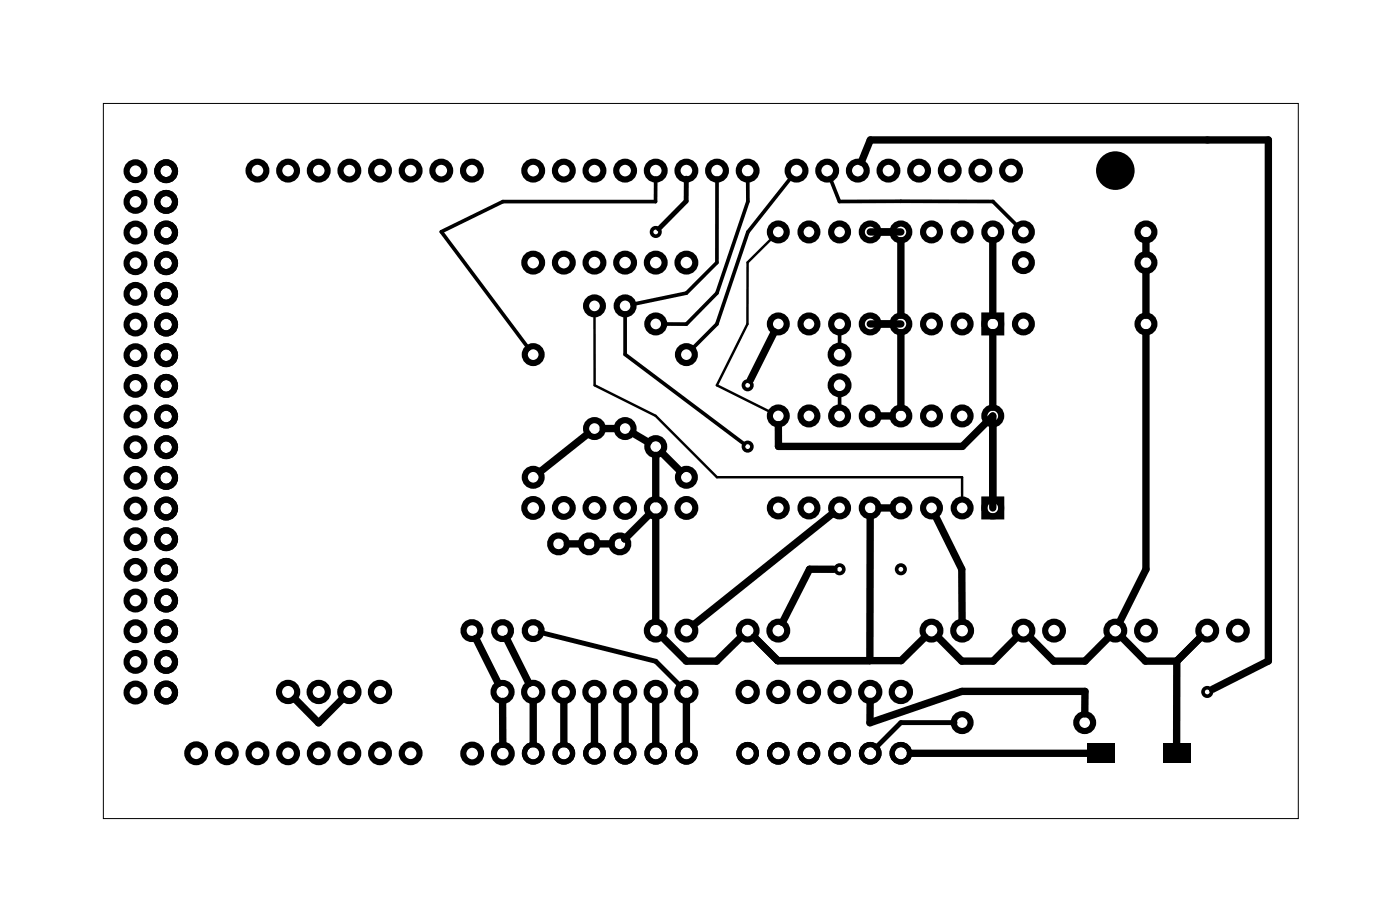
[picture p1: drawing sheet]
<svg xmlns="http://www.w3.org/2000/svg" width="116mm" height="76mm" viewBox="0 0 116 76" stroke-linecap="round" stroke-linejoin="round" font-family="sans-serif">
<path d="M8.6 8.6h99v59.2h-99z" fill="none" stroke="#000" stroke-width=".08"/>
<g fill="none" stroke="#000" stroke-width=".3">
<path d="M54.4 14.8l-.1 1.9h-12.6l-5.1 2.5 7.3 9.7M59.4 14.8v6.9l-2.5 2.6-4.5 .9M62 14.8v1.9l-2.6 7.6-2.5 2.5h-2M65.6 14.6l-3.6 4.6-2.6 7.6-2.1 2.2M68.8 14.7l.8 2h12.7l2.1 2.1M51.8 25.9v3.5l9.9 7.4M69.6 27.4v1.3M69.6 32.5v1.4"/>
<circle cx="54.4" cy="19.2" r=".35"/>
<circle cx="62" cy="37" r=".35"/>
<circle cx="62" cy="31.9" r=".35"/>
<circle cx="69.6" cy="47.2" r=".35"/>
<circle cx="74.7" cy="47.2" r=".35"/>
<circle cx="100.1" cy="57.3" r=".35"/>
</g>
<circle cx="41.7" cy="57.3" r=".75" fill="none" stroke="#000" stroke-width=".5"/>
<g fill="none" stroke="#000" stroke-width=".51">
<path d="M81.6 26.1h1.4v1.4h-1.4zM81.6 41.4h1.4v1.4h-1.4z"/>
<circle cx="11.2" cy="19.3" r=".74"/>
<circle cx="11.2" cy="14.2" r=".74"/>
<circle cx="11.2" cy="16.7" r=".74"/>
<circle cx="13.8" cy="19.3" r=".74"/>
<circle cx="13.8" cy="14.2" r=".74"/>
<circle cx="13.8" cy="16.7" r=".74"/>
<circle cx="21.3" cy="14.1" r=".74"/>
<circle cx="23.9" cy="14.1" r=".74"/>
<circle cx="26.4" cy="14.1" r=".74"/>
<circle cx="29" cy="14.1" r=".74"/>
<circle cx="31.5" cy="14.1" r=".74"/>
<circle cx="34" cy="14.1" r=".74"/>
<circle cx="36.6" cy="14.1" r=".74"/>
<circle cx="39.1" cy="14.1" r=".74"/>
<circle cx="44.2" cy="14.1" r=".74"/>
<circle cx="46.7" cy="14.1" r=".74"/>
<circle cx="49.3" cy="14.1" r=".74"/>
<circle cx="51.8" cy="14.1" r=".74"/>
<circle cx="54.4" cy="14.1" r=".74"/>
<circle cx="56.9" cy="14.1" r=".74"/>
<circle cx="59.4" cy="14.1" r=".74"/>
<circle cx="62" cy="14.1" r=".74"/>
<circle cx="64.5" cy="19.2" r=".7"/>
<circle cx="66" cy="14.1" r=".74"/>
<circle cx="67.1" cy="19.2" r=".7"/>
<circle cx="68.6" cy="14.1" r=".74"/>
<circle cx="69.6" cy="19.2" r=".7"/>
<circle cx="71.1" cy="14.1" r=".74"/>
<circle cx="72.1" cy="19.2" r=".7"/>
<circle cx="73.7" cy="14.1" r=".74"/>
<circle cx="74.7" cy="19.2" r=".7"/>
<circle cx="76.2" cy="14.1" r=".74"/>
<circle cx="77.2" cy="19.2" r=".7"/>
<circle cx="78.7" cy="14.1" r=".74"/>
<circle cx="79.8" cy="19.2" r=".7"/>
<circle cx="81.3" cy="14.1" r=".74"/>
<circle cx="82.3" cy="19.2" r=".7"/>
<circle cx="83.8" cy="14.1" r=".74"/>
<circle cx="84.8" cy="19.2" r=".7"/>
<circle cx="95" cy="19.2" r=".7"/>
<circle cx="11.2" cy="29.4" r=".74"/>
<circle cx="11.2" cy="24.3" r=".74"/>
<circle cx="11.2" cy="32" r=".74"/>
<circle cx="11.2" cy="26.9" r=".74"/>
<circle cx="11.2" cy="21.8" r=".74"/>
<circle cx="11.2" cy="34.5" r=".74"/>
<circle cx="11.2" cy="39.6" r=".74"/>
<circle cx="11.2" cy="37" r=".74"/>
<circle cx="13.8" cy="26.9" r=".74"/>
<circle cx="13.8" cy="24.3" r=".74"/>
<circle cx="13.8" cy="32" r=".74"/>
<circle cx="13.8" cy="29.4" r=".74"/>
<circle cx="13.8" cy="21.8" r=".74"/>
<circle cx="13.8" cy="34.5" r=".74"/>
<circle cx="13.8" cy="39.6" r=".74"/>
<circle cx="13.8" cy="37" r=".74"/>
<circle cx="44.2" cy="21.8" r=".74"/>
<circle cx="44.2" cy="39.5" r=".7"/>
<circle cx="44.2" cy="29.4" r=".7"/>
<circle cx="46.7" cy="21.8" r=".74"/>
<circle cx="49.3" cy="21.8" r=".74"/>
<circle cx="49.3" cy="35.5" r=".7"/>
<circle cx="49.3" cy="25.3" r=".7"/>
<circle cx="51.8" cy="35.5" r=".7"/>
<circle cx="51.8" cy="25.3" r=".7"/>
<circle cx="51.8" cy="21.8" r=".74"/>
<circle cx="54.4" cy="21.8" r=".74"/>
<circle cx="54.4" cy="37" r=".7"/>
<circle cx="54.4" cy="26.8" r=".7"/>
<circle cx="56.9" cy="21.8" r=".74"/>
<circle cx="56.9" cy="39.5" r=".7"/>
<circle cx="56.9" cy="29.4" r=".7"/>
<circle cx="64.5" cy="26.8" r=".7"/>
<circle cx="64.5" cy="34.5" r=".7"/>
<circle cx="67.1" cy="26.8" r=".7"/>
<circle cx="67.1" cy="34.5" r=".7"/>
<circle cx="69.6" cy="26.8" r=".7"/>
<circle cx="69.6" cy="34.5" r=".7"/>
<circle cx="69.6" cy="29.4" r=".74"/>
<circle cx="69.6" cy="31.9" r=".74"/>
<circle cx="72.1" cy="26.8" r=".7"/>
<circle cx="72.1" cy="34.5" r=".7"/>
<circle cx="74.7" cy="26.8" r=".7"/>
<circle cx="74.7" cy="34.5" r=".7"/>
<circle cx="77.2" cy="26.8" r=".7"/>
<circle cx="77.2" cy="34.5" r=".7"/>
<circle cx="79.8" cy="26.8" r=".7"/>
<circle cx="79.8" cy="34.5" r=".7"/>
<circle cx="82.3" cy="26.8" r=".7"/>
<circle cx="82.3" cy="34.5" r=".7"/>
<circle cx="84.8" cy="21.8" r=".7"/>
<circle cx="84.8" cy="26.8" r=".7"/>
<circle cx="95" cy="26.8" r=".7"/>
<circle cx="95" cy="21.8" r=".7"/>
<circle cx="11.2" cy="57.4" r=".74"/>
<circle cx="11.2" cy="47.2" r=".74"/>
<circle cx="11.2" cy="52.3" r=".74"/>
<circle cx="11.2" cy="49.7" r=".74"/>
<circle cx="11.2" cy="42.1" r=".74"/>
<circle cx="11.2" cy="54.8" r=".74"/>
<circle cx="11.2" cy="44.7" r=".74"/>
<circle cx="13.8" cy="44.7" r=".74"/>
<circle cx="13.8" cy="52.3" r=".74"/>
<circle cx="13.8" cy="57.4" r=".74"/>
<circle cx="13.8" cy="54.8" r=".74"/>
<circle cx="13.8" cy="47.2" r=".74"/>
<circle cx="13.8" cy="42.1" r=".74"/>
<circle cx="13.8" cy="49.7" r=".74"/>
<circle cx="23.9" cy="57.3" r=".75"/>
<circle cx="26.4" cy="57.3" r=".75"/>
<circle cx="29" cy="57.3" r=".75"/>
<circle cx="31.5" cy="57.3" r=".75"/>
<circle cx="39.1" cy="52.2" r=".7"/>
<circle cx="41.7" cy="52.2" r=".7"/>
<circle cx="44.2" cy="42.1" r=".74"/>
<circle cx="44.2" cy="52.2" r=".7"/>
<circle cx="44.2" cy="57.3" r=".75"/>
<circle cx="46.3" cy="45" r=".7"/>
<circle cx="46.7" cy="42.1" r=".74"/>
<circle cx="46.7" cy="57.3" r=".75"/>
<circle cx="48.8" cy="45" r=".7"/>
<circle cx="49.3" cy="42.1" r=".74"/>
<circle cx="49.3" cy="57.3" r=".75"/>
<circle cx="51.4" cy="45" r=".7"/>
<circle cx="51.8" cy="42.1" r=".74"/>
<circle cx="51.8" cy="57.3" r=".75"/>
<circle cx="54.4" cy="52.2" r=".74"/>
<circle cx="54.4" cy="42.1" r=".74"/>
<circle cx="54.4" cy="57.3" r=".75"/>
<circle cx="56.9" cy="52.2" r=".74"/>
<circle cx="56.9" cy="42.1" r=".74"/>
<circle cx="56.9" cy="57.3" r=".75"/>
<circle cx="62" cy="52.2" r=".74"/>
<circle cx="62" cy="57.3" r=".75"/>
<circle cx="64.5" cy="52.2" r=".74"/>
<circle cx="64.5" cy="42.1" r=".7"/>
<circle cx="64.5" cy="57.3" r=".75"/>
<circle cx="67.1" cy="42.1" r=".7"/>
<circle cx="67.1" cy="57.3" r=".75"/>
<circle cx="69.6" cy="42.1" r=".7"/>
<circle cx="69.6" cy="57.3" r=".75"/>
<circle cx="72.1" cy="42.1" r=".7"/>
<circle cx="72.1" cy="57.3" r=".75"/>
<circle cx="74.7" cy="42.1" r=".7"/>
<circle cx="74.7" cy="57.3" r=".75"/>
<circle cx="77.2" cy="52.2" r=".74"/>
<circle cx="77.2" cy="42.1" r=".7"/>
<circle cx="79.8" cy="52.2" r=".74"/>
<circle cx="79.8" cy="42.1" r=".7"/>
<circle cx="79.8" cy="59.9" r=".7"/>
<circle cx="82.3" cy="42.1" r=".7"/>
<circle cx="84.8" cy="52.2" r=".74"/>
<circle cx="87.4" cy="52.2" r=".74"/>
<circle cx="89.9" cy="59.9" r=".7"/>
<circle cx="92.5" cy="52.2" r=".74"/>
<circle cx="95" cy="52.2" r=".74"/>
<circle cx="100.1" cy="52.2" r=".74"/>
<circle cx="102.6" cy="52.2" r=".74"/>
<circle cx="16.3" cy="62.4" r=".74"/>
<circle cx="18.8" cy="62.4" r=".74"/>
<circle cx="21.3" cy="62.4" r=".74"/>
<circle cx="23.9" cy="62.4" r=".74"/>
<circle cx="26.4" cy="62.4" r=".74"/>
<circle cx="29" cy="62.4" r=".74"/>
<circle cx="31.5" cy="62.4" r=".74"/>
<circle cx="34" cy="62.4" r=".74"/>
<circle cx="39.1" cy="62.4" r=".74"/>
<circle cx="41.7" cy="62.4" r=".74"/>
</g>
<g fill="none" stroke="#000" stroke-width=".43">
<circle cx="44.2" cy="62.4" r=".72"/>
<circle cx="46.7" cy="62.4" r=".72"/>
<circle cx="49.3" cy="62.4" r=".72"/>
<circle cx="51.8" cy="62.4" r=".72"/>
<circle cx="54.4" cy="62.4" r=".72"/>
<circle cx="56.9" cy="62.4" r=".72"/>
<circle cx="62" cy="62.4" r=".72"/>
<circle cx="64.5" cy="62.4" r=".72"/>
<circle cx="67.1" cy="62.4" r=".72"/>
<circle cx="69.6" cy="62.4" r=".72"/>
<circle cx="72.1" cy="62.4" r=".72"/>
<circle cx="74.7" cy="62.4" r=".72"/>
</g>
<path d="M90.1 61.6h2.3v1.6h-2.3zM96.4 61.6h2.3v1.6h-2.3z" fill="#000"/>
<circle cx="92.5" cy="14.1" r="1.6" fill="#000"/>
<g fill="none" stroke="#000" stroke-width=".61">
<path d="M71.4 13.4l.8-1.8h33v43.1l-4.7 2.4M72.1 19.2h2.6M74.7 19.9v6.2M82.3 19.9v6.2M95 19.9v1.1M48.7 35.9l-3.9 3.2M50 35.5h1.1M52.5 35.9l1.2 .7M54.4 37.7v3.6M54.9 37.5l1.5 1.5M64.2 27.5l-2 4M64.5 35.2v1.8h15.3l2.5-2.5v7.6"/>
<path d="M72.1 26.8h2.6M72.9 34.5h1.1M74.7 27.6v6.1M82.3 27.6v6.1M95 27.6v19.6l-2.2 4.3M95 22.5v3.6M28.4 57.9l-2 2-2-2M39.4 52.9l1.9 3.7M41.7 58.1v3.5M42 52.9l1.9 3.7M44.2 58.1v3.5M46.7 58.1v3.5"/>
<path d="M47 45h1.1M49.3 58.1v3.5M49.6 45h1.1M51.8 58.1v3.5M53.8 42.6l-2 2 .1-.1M54.4 42.8v8.7M54.4 58.1v3.5M56.9 58.1v3.5M61.4 52.8l-2 2h-2.5l-2-2M69 42.5l-11.5 9.3M69.1 47.2l-2-.1-2.2 4.5M72.1 58.1v1.8l7.6-2.6h10.2v1.8"/>
<path d="M72.1 42.8v11.9M72.9 42.1h1.1M76.7 52.8l-2 1.9h-10.2l-2-1.9M77.5 42.7l2.2 4.4 .1 4.4M77.8 52.8l1.9 2h2.6l2-2M91.9 52.8l-2 2h-2.6l-1.9-2M93 52.8l2 2h2.6M97.6 54.8l-.1 6.9M99.5 52.8l-1.9 2M90.2 62.4h-14.7"/>
</g>
<path d="M64.1 19.6l-2.1 2.1v5.1l-2.6 5.1 4.6 2.3M49.3 25.9v6l5.1 2.5 5 5.1h20.4v2" fill="none" stroke="#000" stroke-width=".2"/>
<path d="M56.9 14.8v1.9l-2.3 2.3M44.8 52.4l9.6 2.4 2.1 2.1M79.2 59.9h-4.5l-2.1 2" fill="none" stroke="#000" stroke-width=".41"/>
</svg>
